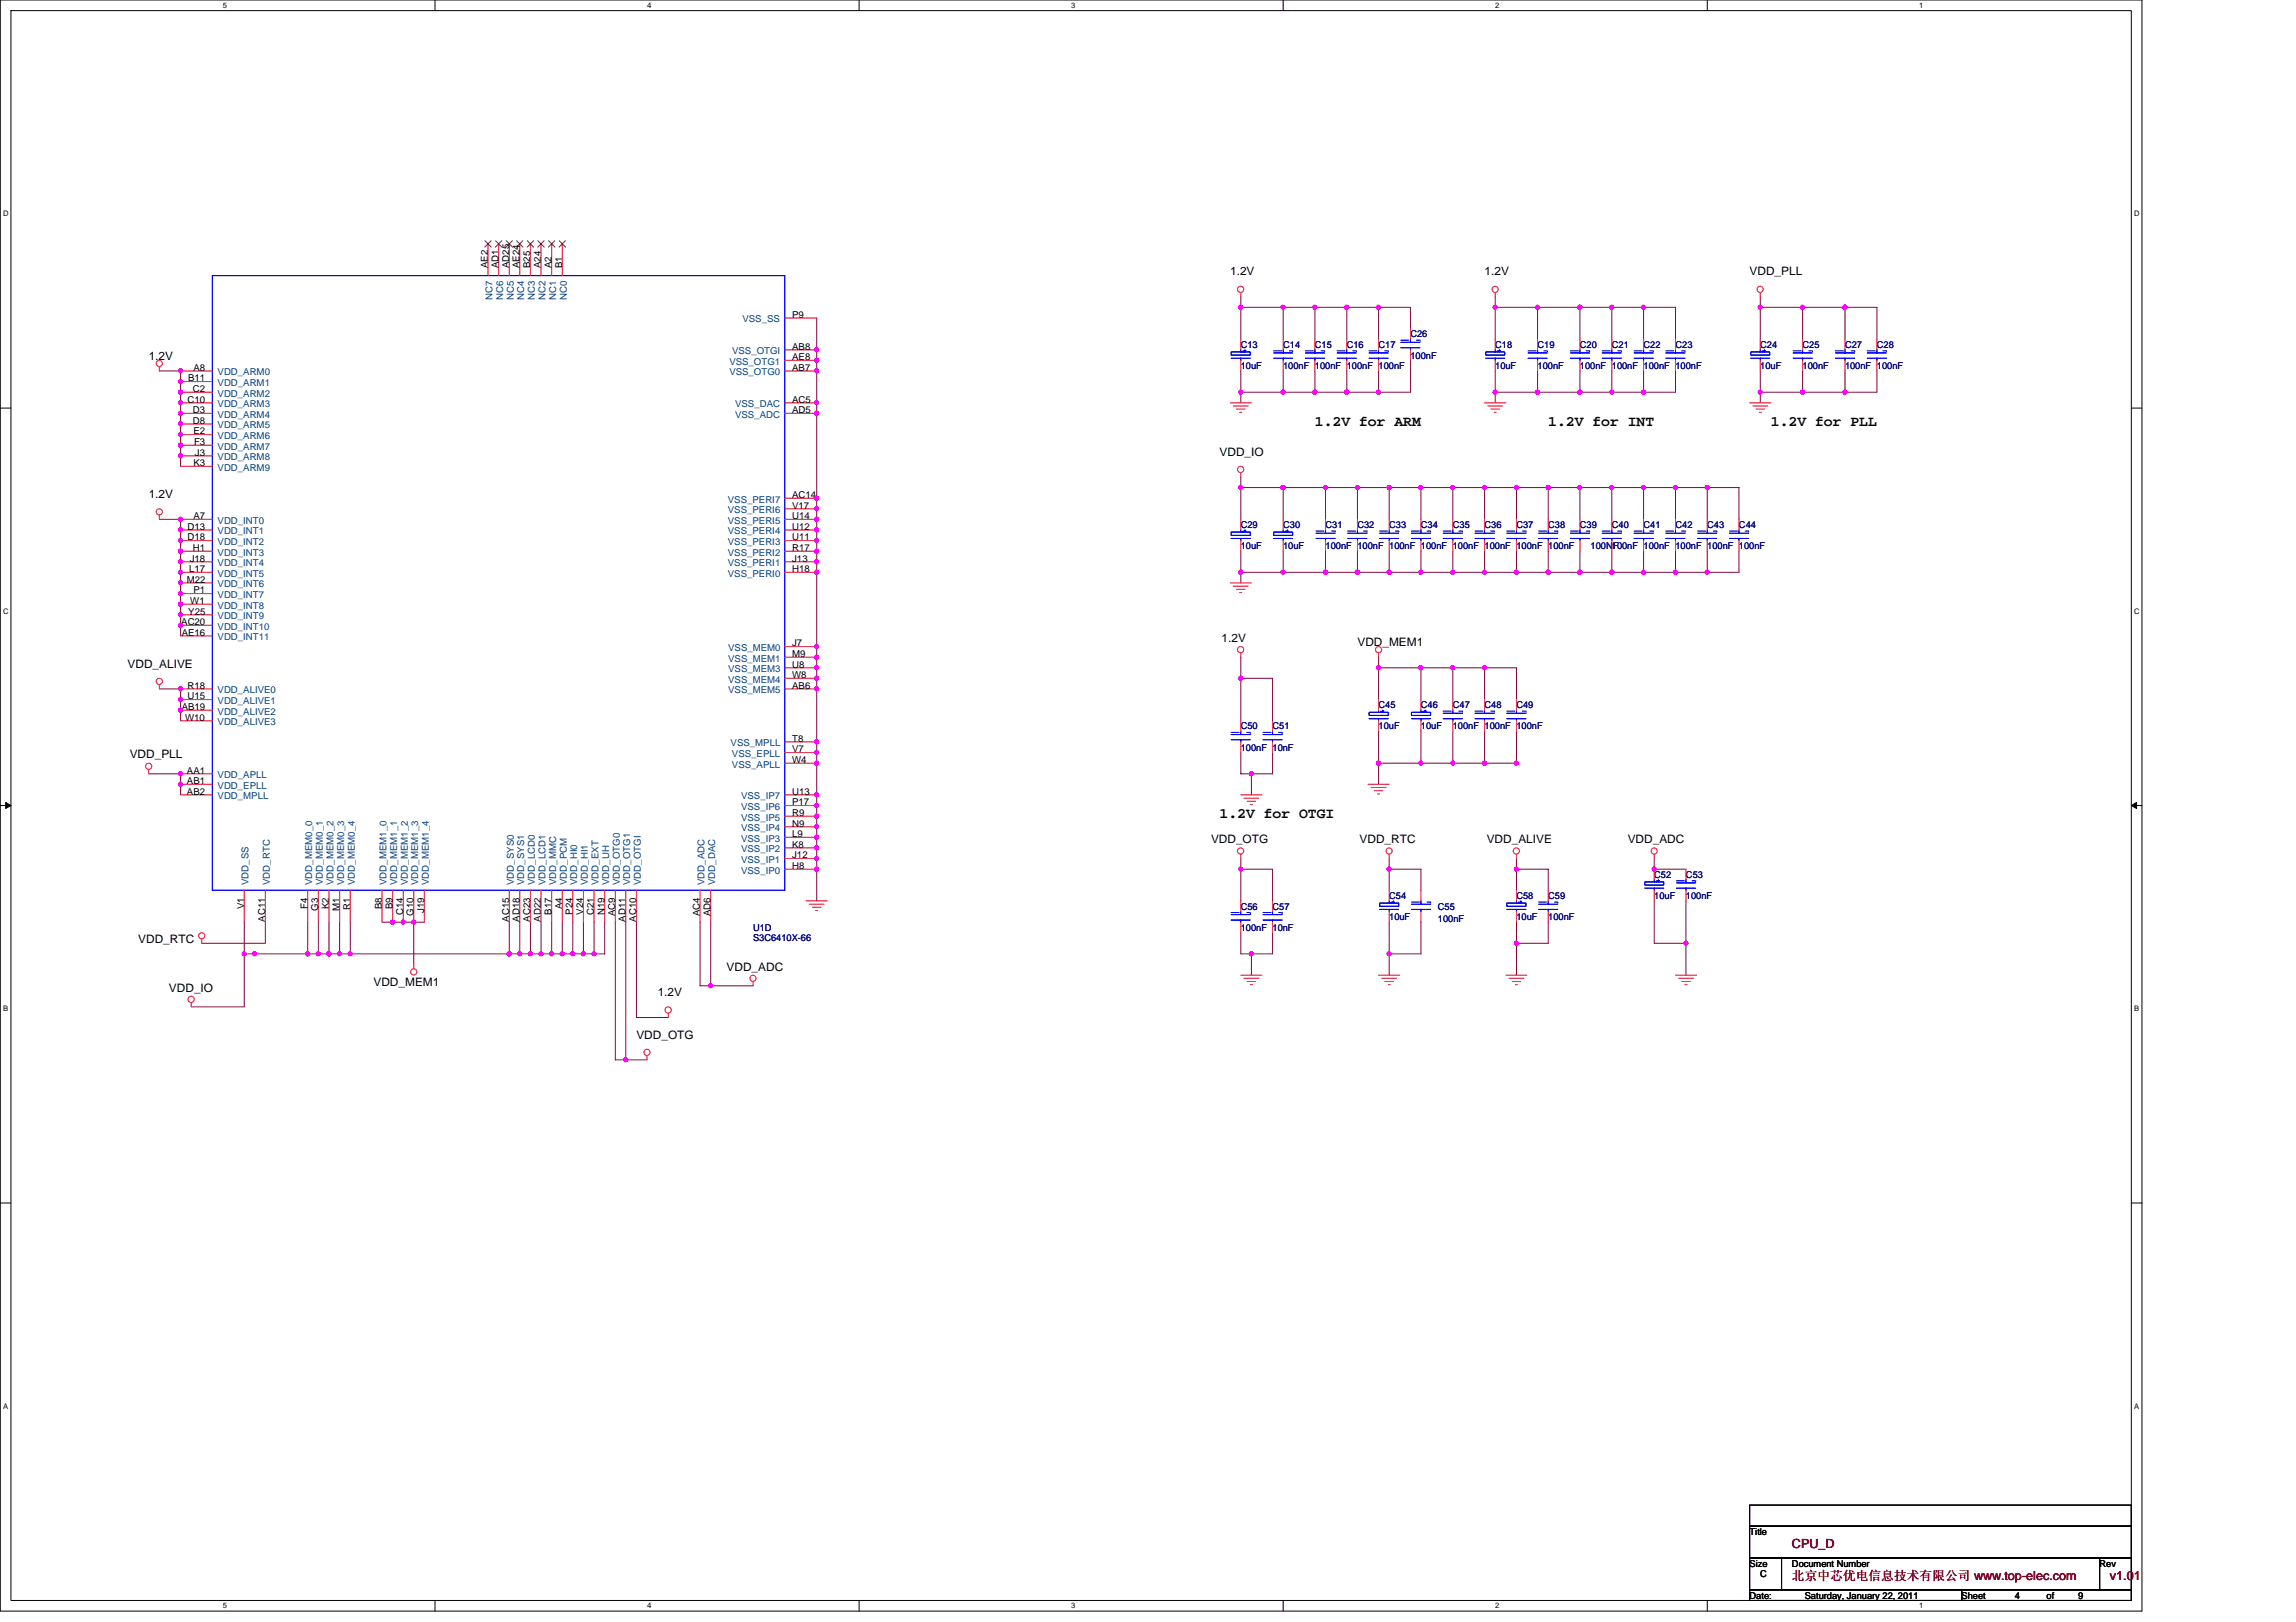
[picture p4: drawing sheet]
<svg xmlns="http://www.w3.org/2000/svg" width="297mm" height="210mm" viewBox="0 0 297 210" stroke-linecap="round" stroke-linejoin="round" font-family="sans-serif">
<defs><g id="words">
<g font-size="1.9">
<text x="170.1" y="55.1">1.2V for ARM</text>
<text x="200.3" y="55.1">1.2V for INT</text>
<text x="229.1" y="55.1">1.2V for PLL</text>
<text x="157.8" y="105.9">1.2V for OTGI</text>
</g>
<g font-size="1.6" fill="#800000">
<text x="231.8" y="200.4">CPU_D</text>
<text x="231.8" y="204.5">北京中芯优电信息技术有限公司 www.top-elec.com</text>
<text x="273" y="204.5">v1.01</text>
</g>
<g font-size="1.5">
<text x="159.1" y="35.6">1.2V</text>
<text x="192.1" y="35.6">1.2V</text>
<text x="226.4" y="35.6">VDD_PLL</text>
<text x="19.2" y="46.6">1.2V</text>
<text x="157.8" y="59">VDD_IO</text>
<text x="19.2" y="64.5">1.2V</text>
<text x="158" y="83.1">1.2V</text>
<text x="175.6" y="83.7">VDD_MEM1</text>
<text x="16.5" y="86.4">VDD_ALIVE</text>
<text x="16.8" y="98.1">VDD_PLL</text>
<text x="156.7" y="109.2">VDD_OTG</text>
<text x="175.9" y="109.2">VDD_RTC</text>
<text x="192.3" y="109.2">VDD_ALIVE</text>
<text x="210.6" y="109.2">VDD_ADC</text>
<text x="17.9" y="122.1">VDD_RTC</text>
<text x="94" y="125.6">VDD_ADC</text>
<text x="21.9" y="128.4">VDD_IO</text>
<text x="48.3" y="127.6">VDD_MEM1</text>
<text x="85.1" y="128.9">1.2V</text>
<text x="82.3" y="134.4">VDD_OTG</text>
</g>
<g font-size="1.2">
<text x="63.1" y="34.7" transform="rotate(-90 63.1 34.7)">AE2</text>
<text x="64.5" y="34.7" transform="rotate(-90 64.5 34.7)">AD1</text>
<text x="65.9" y="34.7" transform="rotate(-90 65.9 34.7)">AD25</text>
<text x="67.2" y="34.7" transform="rotate(-90 67.2 34.7)">AE24</text>
<text x="68.6" y="34.7" transform="rotate(-90 68.6 34.7)">B25</text>
<text x="70" y="34.7" transform="rotate(-90 70 34.7)">A24</text>
<text x="71.3" y="34.7" transform="rotate(-90 71.3 34.7)">A2</text>
<text x="72.7" y="34.7" transform="rotate(-90 72.7 34.7)">B1</text>
<text x="102.5" y="41.1">P9</text>
<text x="25" y="48">A8</text>
<text x="102.5" y="48">AB7</text>
<text x="102.5" y="46.6">AE8</text>
<text x="102.5" y="45.3">AB8</text>
<text x="24.3" y="52.1">C10</text>
<text x="24.3" y="49.4">B11</text>
<text x="25" y="50.7">C2</text>
<text x="25" y="53.5">D3</text>
<text x="102.5" y="53.5">AD5</text>
<text x="102.5" y="52.1">AC5</text>
<text x="25" y="54.8">D8</text>
<text x="25" y="56.2">E2</text>
<text x="25.1" y="57.6">F3</text>
<text x="25.2" y="59">J3</text>
<text x="25" y="60.3">K3</text>
<text x="102.5" y="64.5">AC14</text>
<text x="102.5" y="65.8">V17</text>
<text x="24.3" y="68.6">D13</text>
<text x="24.3" y="69.9">D18</text>
<text x="25" y="71.3">H1</text>
<text x="25" y="67.2">A7</text>
<text x="102.5" y="67.2">U14</text>
<text x="102.5" y="68.6">U12</text>
<text x="102.5" y="69.9">U11</text>
<text x="102.5" y="71.3">R17</text>
<text x="24.2" y="75.4">M22</text>
<text x="24.5" y="74">L17</text>
<text x="24.5" y="72.7">J18</text>
<text x="25" y="76.8">P1</text>
<text x="102.5" y="72.7">J13</text>
<text x="102.5" y="74">H18</text>
<text x="23.4" y="80.9">AC20</text>
<text x="23.5" y="82.3">AE16</text>
<text x="24.4" y="79.5">Y25</text>
<text x="24.6" y="78.2">W1</text>
<text x="102.5" y="83.7">J7</text>
<text x="24.3" y="89.1">R18</text>
<text x="102.5" y="89.1">AB6</text>
<text x="102.5" y="87.8">W8</text>
<text x="102.5" y="86.4">U8</text>
<text x="102.5" y="85">M9</text>
<text x="23.5" y="91.9">AB19</text>
<text x="23.9" y="93.3">W10</text>
<text x="24.3" y="90.5">U15</text>
<text x="102.5" y="96">T8</text>
<text x="24.2" y="100.1">AA1</text>
<text x="24.2" y="101.5">AB1</text>
<text x="102.5" y="97.4">V7</text>
<text x="102.5" y="98.7">W4</text>
<text x="24.2" y="102.8">AB2</text>
<text x="102.5" y="102.8">U13</text>
<text x="102.5" y="104.2">P17</text>
<text x="102.5" y="105.6">R9</text>
<text x="102.5" y="107">N9</text>
<text x="102.5" y="108.3">L9</text>
<text x="102.5" y="109.7">K8</text>
<text x="102.5" y="111.1">J12</text>
<text x="102.5" y="112.5">H8</text>
<text x="31.6" y="117.7" transform="rotate(-90 31.6 117.7)">V1</text>
<text x="34.3" y="119.3" transform="rotate(-90 34.3 119.3)">AC11</text>
<text x="39.8" y="117.6" transform="rotate(-90 39.8 117.6)">F4</text>
<text x="41.2" y="117.8" transform="rotate(-90 41.2 117.8)">G3</text>
<text x="42.5" y="117.7" transform="rotate(-90 42.5 117.7)">K2</text>
<text x="43.9" y="117.9" transform="rotate(-90 43.9 117.9)">M1</text>
<text x="45.3" y="117.8" transform="rotate(-90 45.3 117.8)">R1</text>
<text x="49.4" y="117.7" transform="rotate(-90 49.4 117.7)">B8</text>
<text x="50.8" y="117.7" transform="rotate(-90 50.8 117.7)">B9</text>
<text x="52.2" y="118.5" transform="rotate(-90 52.2 118.5)">C14</text>
<text x="53.5" y="118.5" transform="rotate(-90 53.5 118.5)">G10</text>
<text x="54.9" y="118.2" transform="rotate(-90 54.9 118.2)">J19</text>
<text x="65.9" y="119.3" transform="rotate(-90 65.9 119.3)">AC15</text>
<text x="67.2" y="119.3" transform="rotate(-90 67.2 119.3)">AD18</text>
<text x="68.6" y="119.3" transform="rotate(-90 68.6 119.3)">AC23</text>
<text x="70" y="119.3" transform="rotate(-90 70 119.3)">AD22</text>
<text x="71.3" y="118.4" transform="rotate(-90 71.3 118.4)">B17</text>
<text x="72.7" y="117.7" transform="rotate(-90 72.7 117.7)">A4</text>
<text x="74.1" y="118.4" transform="rotate(-90 74.1 118.4)">P24</text>
<text x="75.5" y="118.4" transform="rotate(-90 75.5 118.4)">V24</text>
<text x="76.8" y="118.5" transform="rotate(-90 76.8 118.5)">C21</text>
<text x="78.2" y="118.5" transform="rotate(-90 78.2 118.5)">N19</text>
<text x="79.6" y="118.6" transform="rotate(-90 79.6 118.6)">AC9</text>
<text x="80.9" y="119.3" transform="rotate(-90 80.9 119.3)">AD11</text>
<text x="82.3" y="119.3" transform="rotate(-90 82.3 119.3)">AC10</text>
<text x="90.5" y="118.6" transform="rotate(-90 90.5 118.6)">AC4</text>
<text x="91.9" y="118.6" transform="rotate(-90 91.9 118.6)">AD6</text>
<text x="226.4" y="198.6">Title</text>
<text x="226.4" y="202.8">Size</text>
<text x="231.8" y="202.8">Document Number</text>
<text x="271.6" y="202.8">Rev</text>
<text x="226.4" y="206.9">Date:</text>
<text x="227.7" y="204.1">C</text>
<text x="233.5" y="206.9">Saturday, January 22, 2011</text>
<text x="253.8" y="206.9">Sheet</text>
<text x="260.6" y="206.9">4</text>
<text x="264.8" y="206.9">of</text>
<text x="268.9" y="206.9">9</text>
</g>
<g font-size="1.2" fill="#004080">
<text x="63.7" y="38.9" transform="rotate(-90 63.7 38.9)">NC7</text>
<text x="65.1" y="38.9" transform="rotate(-90 65.1 38.9)">NC6</text>
<text x="66.5" y="38.9" transform="rotate(-90 66.5 38.9)">NC5</text>
<text x="67.8" y="38.9" transform="rotate(-90 67.8 38.9)">NC4</text>
<text x="69.2" y="38.9" transform="rotate(-90 69.2 38.9)">NC3</text>
<text x="70.6" y="38.9" transform="rotate(-90 70.6 38.9)">NC2</text>
<text x="71.9" y="38.9" transform="rotate(-90 71.9 38.9)">NC1</text>
<text x="73.3" y="38.9" transform="rotate(-90 73.3 38.9)">NC0</text>
<text x="96.1" y="41.7">VSS_SS</text>
<text x="94.4" y="47.2">VSS_OTG1</text>
<text x="94.7" y="45.8">VSS_OTGI</text>
<text x="28.1" y="48.6">VDD_ARM0</text>
<text x="28.1" y="50">VDD_ARM1</text>
<text x="28.1" y="51.3">VDD_ARM2</text>
<text x="28.1" y="52.7">VDD_ARM3</text>
<text x="94.4" y="48.6">VSS_OTG0</text>
<text x="95.1" y="52.7">VSS_DAC</text>
<text x="28.1" y="54.1">VDD_ARM4</text>
<text x="28.1" y="55.4">VDD_ARM5</text>
<text x="28.1" y="56.8">VDD_ARM6</text>
<text x="28.1" y="58.2">VDD_ARM7</text>
<text x="28.1" y="59.6">VDD_ARM8</text>
<text x="95.1" y="54.1">VSS_ADC</text>
<text x="28.1" y="60.9">VDD_ARM9</text>
<text x="94.2" y="65">VSS_PERI7</text>
<text x="28.1" y="67.8">VDD_INT0</text>
<text x="28.1" y="69.2">VDD_INT1</text>
<text x="28.1" y="70.5">VDD_INT2</text>
<text x="28.1" y="71.9">VDD_INT3</text>
<text x="94.2" y="66.4">VSS_PERI6</text>
<text x="94.2" y="67.8">VSS_PERI5</text>
<text x="94.2" y="69.2">VSS_PERI4</text>
<text x="94.2" y="70.5">VSS_PERI3</text>
<text x="94.2" y="71.9">VSS_PERI2</text>
<text x="28.1" y="73.3">VDD_INT4</text>
<text x="28.1" y="74.6">VDD_INT5</text>
<text x="28.1" y="76">VDD_INT6</text>
<text x="28.1" y="77.4">VDD_INT7</text>
<text x="94.2" y="73.3">VSS_PERI1</text>
<text x="94.2" y="74.6">VSS_PERI0</text>
<text x="28.1" y="78.8">VDD_INT8</text>
<text x="28.1" y="80.1">VDD_INT9</text>
<text x="28.1" y="81.5">VDD_INT10</text>
<text x="28.1" y="82.9">VDD_INT11</text>
<text x="28.1" y="89.7">VDD_ALIVE0</text>
<text x="94.2" y="89.7">VSS_MEM5</text>
<text x="94.2" y="88.3">VSS_MEM4</text>
<text x="94.2" y="87">VSS_MEM3</text>
<text x="94.2" y="85.6">VSS_MEM1</text>
<text x="94.2" y="84.2">VSS_MEM0</text>
<text x="28.1" y="91.1">VDD_ALIVE1</text>
<text x="28.1" y="92.5">VDD_ALIVE2</text>
<text x="28.1" y="93.9">VDD_ALIVE3</text>
<text x="28.1" y="100.7">VDD_APLL</text>
<text x="94.5" y="96.6">VSS_MPLL</text>
<text x="94.7" y="98">VSS_EPLL</text>
<text x="94.7" y="99.3">VSS_APLL</text>
<text x="28.1" y="102.1">VDD_EPLL</text>
<text x="28.1" y="103.4">VDD_MPLL</text>
<text x="95.9" y="103.4">VSS_IP7</text>
<text x="95.9" y="104.8">VSS_IP6</text>
<text x="95.9" y="106.2">VSS_IP5</text>
<text x="95.9" y="107.6">VSS_IP4</text>
<text x="95.9" y="108.9">VSS_IP3</text>
<text x="95.9" y="110.3">VSS_IP2</text>
<text x="95.9" y="111.7">VSS_IP1</text>
<text x="95.9" y="113.1">VSS_IP0</text>
<text x="32.2" y="114.5" transform="rotate(-90 32.2 114.5)">VDD_SS</text>
<text x="34.9" y="114.5" transform="rotate(-90 34.9 114.5)">VDD_RTC</text>
<text x="40.4" y="114.5" transform="rotate(-90 40.4 114.5)">VDD_MEM0_0</text>
<text x="41.8" y="114.5" transform="rotate(-90 41.8 114.5)">VDD_MEM0_1</text>
<text x="43.1" y="114.5" transform="rotate(-90 43.1 114.5)">VDD_MEM0_2</text>
<text x="44.5" y="114.5" transform="rotate(-90 44.5 114.5)">VDD_MEM0_3</text>
<text x="45.9" y="114.5" transform="rotate(-90 45.9 114.5)">VDD_MEM0_4</text>
<text x="50" y="114.5" transform="rotate(-90 50 114.5)">VDD_MEM1_0</text>
<text x="51.4" y="114.5" transform="rotate(-90 51.4 114.5)">VDD_MEM1_1</text>
<text x="52.7" y="114.5" transform="rotate(-90 52.7 114.5)">VDD_MEM1_2</text>
<text x="54.1" y="114.5" transform="rotate(-90 54.1 114.5)">VDD_MEM1_3</text>
<text x="55.5" y="114.5" transform="rotate(-90 55.5 114.5)">VDD_MEM1_4</text>
<text x="66.5" y="114.5" transform="rotate(-90 66.5 114.5)">VDD_SYS0</text>
<text x="67.8" y="114.5" transform="rotate(-90 67.8 114.5)">VDD_SYS1</text>
<text x="69.2" y="114.5" transform="rotate(-90 69.2 114.5)">VDD_LCD0</text>
<text x="70.6" y="114.5" transform="rotate(-90 70.6 114.5)">VDD_LCD1</text>
<text x="71.9" y="114.5" transform="rotate(-90 71.9 114.5)">VDD_MMC</text>
<text x="73.3" y="114.5" transform="rotate(-90 73.3 114.5)">VDD_PCM</text>
<text x="74.7" y="114.5" transform="rotate(-90 74.7 114.5)">VDD_HI0</text>
<text x="76" y="114.5" transform="rotate(-90 76 114.5)">VDD_HI1</text>
<text x="77.4" y="114.5" transform="rotate(-90 77.4 114.5)">VDD_EXT</text>
<text x="78.8" y="114.5" transform="rotate(-90 78.8 114.5)">VDD_UH</text>
<text x="80.2" y="114.5" transform="rotate(-90 80.2 114.5)">VDD_OTG0</text>
<text x="81.5" y="114.5" transform="rotate(-90 81.5 114.5)">VDD_OTG1</text>
<text x="82.9" y="114.5" transform="rotate(-90 82.9 114.5)">VDD_OTGI</text>
<text x="91.1" y="114.5" transform="rotate(-90 91.1 114.5)">VDD_ADC</text>
<text x="92.5" y="114.5" transform="rotate(-90 92.5 114.5)">VDD_DAC</text>
</g>
<g font-size="1.2" fill="#000080">
<text x="160.5" y="45">C13</text>
<text x="160.5" y="47.8">10uF</text>
<text x="166" y="45">C14</text>
<text x="166" y="47.8">100nF 100nF 100nF 100nF</text>
<text x="170.1" y="45">C15</text>
<text x="174.2" y="45">C16</text>
<text x="178.3" y="45">C17</text>
<text x="182.5" y="43.6">C26</text>
<text x="182.5" y="46.4">100nF</text>
<text x="193.4" y="45">C18</text>
<text x="193.4" y="47.8">10uF</text>
<text x="198.9" y="45">C19</text>
<text x="198.9" y="47.8">100nF</text>
<text x="204.4" y="45">C20</text>
<text x="204.4" y="47.8">100nF 100nF 100nF 100nF</text>
<text x="208.5" y="45">C21</text>
<text x="212.6" y="45">C22</text>
<text x="216.8" y="45">C23</text>
<text x="227.7" y="45">C24</text>
<text x="227.7" y="47.8">10uF</text>
<text x="233.2" y="45">C25</text>
<text x="233.2" y="47.8">100nF</text>
<text x="238.7" y="45">C27</text>
<text x="238.7" y="47.8">100nF 100nF</text>
<text x="242.8" y="45">C28</text>
<text x="160.5" y="68.3">C29</text>
<text x="160.5" y="71.1">10uF</text>
<text x="166" y="68.3">C30</text>
<text x="166" y="71.1">10uF</text>
<text x="171.5" y="68.3">C31</text>
<text x="171.5" y="71.1">100nF 100nF 100nF 100nF 100nF 100nF 100nF 100nF</text>
<text x="175.6" y="68.3">C32</text>
<text x="179.7" y="68.3">C33</text>
<text x="183.8" y="68.3">C34</text>
<text x="188" y="68.3">C35</text>
<text x="192.1" y="68.3">C36</text>
<text x="196.2" y="68.3">C37</text>
<text x="200.3" y="68.3">C38</text>
<text x="204.4" y="68.3">C39</text>
<text x="205.8" y="71.1">100NF</text>
<text x="208.5" y="68.3">C40</text>
<text x="208.5" y="71.1">100nF 100nF 100nF 100nF 100nF</text>
<text x="212.6" y="68.3">C41</text>
<text x="216.8" y="68.3">C42</text>
<text x="220.9" y="68.3">C43</text>
<text x="225" y="68.3">C44</text>
<text x="160.5" y="94.4">C50</text>
<text x="164.6" y="94.4">C51</text>
<text x="178.3" y="91.7">C45</text>
<text x="178.3" y="94.4">10uF</text>
<text x="183.8" y="91.7">C46</text>
<text x="183.8" y="94.4">10uF</text>
<text x="188" y="91.7">C47</text>
<text x="188" y="94.4">100nF 100nF 100nF</text>
<text x="192.1" y="91.7">C48</text>
<text x="196.2" y="91.7">C49</text>
<text x="160.5" y="97.1">100nF 10nF</text>
<text x="214" y="113.6">C52</text>
<text x="218.1" y="113.6">C53</text>
<text x="160.5" y="117.7">C56</text>
<text x="164.6" y="117.7">C57</text>
<text x="179.7" y="116.3">C54</text>
<text x="179.7" y="119.1">10uF</text>
<text x="186" y="117.7">C55</text>
<text x="186" y="119.4">100nF</text>
<text x="196.2" y="116.3">C58</text>
<text x="196.2" y="119.1">10uF</text>
<text x="200.3" y="116.3">C59</text>
<text x="200.3" y="119.1">100nF</text>
<text x="214" y="116.3">10uF</text>
<text x="218.1" y="116.3">100nF</text>
<text x="97.4" y="120.5">U1D</text>
<text x="97.4" y="121.8">S3C6410X-66</text>
<text x="160.5" y="120.5">100nF 10nF</text>
</g>
<g font-size="1">
<text x="28.8" y="1">5</text>
<text x="83.7" y="1">4</text>
<text x="138.6" y="1">3</text>
<text x="193.4" y="1">2</text>
<text x="248.3" y="1">1</text>
<text x=".4" y="28">D</text>
<text x="276.1" y="28">D</text>
<text x=".4" y="79.4">C</text>
<text x="276.1" y="79.4">C</text>
<text x=".4" y="130.9">B</text>
<text x="276.1" y="130.9">B</text>
<text x=".4" y="182.3">A</text>
<text x="276.1" y="182.3">A</text>
<text x="28.8" y="208.2">5</text>
<text x="83.7" y="208.2">4</text>
<text x="138.6" y="208.2">3</text>
<text x="193.4" y="208.2">2</text>
<text x="248.3" y="208.2">1</text>
</g>
</g></defs>
<path d="M0 0h277.1v208.5h-277.1zM1.4 1.4h274.3v205.7h-274.3z" fill="none" stroke="#000" stroke-width=".13"/>
<g fill="#fff">
<path d="M28.8 .1h.6v1.1h-.6z"/>
<path d="M28.8 207.3h.6v1.1h-.6z"/>
</g>
<path d="M56.3 0v1.4M56.3 207.1v1.4" fill="none" stroke="#000" stroke-width=".13"/>
<g fill="#fff">
<path d="M83.7 .1h.6v1.1h-.6z"/>
<path d="M83.7 207.3h.6v1.1h-.6z"/>
</g>
<path d="M111.1 0v1.4M111.1 207.1v1.4" fill="none" stroke="#000" stroke-width=".13"/>
<g fill="#fff">
<path d="M138.6 .1h.5v1.1h-.5z"/>
<path d="M138.6 207.3h.5v1.1h-.5z"/>
</g>
<path d="M166 0v1.4M166 207.1v1.4" fill="none" stroke="#000" stroke-width=".13"/>
<g fill="#fff">
<path d="M193.4 .1h.6v1.1h-.6z"/>
<path d="M193.4 207.3h.6v1.1h-.6z"/>
</g>
<path d="M220.9 0v1.4M220.9 207.1v1.4" fill="none" stroke="#000" stroke-width=".13"/>
<g fill="#fff">
<path d="M248.3 .1h.6v1.1h-.6z"/>
<path d="M248.3 207.3h.6v1.1h-.6z"/>
<path d="M.4 27.1h.7v1.1h-.7z"/>
<path d="M276.1 27.1h.7v1.1h-.7z"/>
<path d="M.4 78.5h.7v1.1h-.7z"/>
<path d="M276.1 78.5h.7v1.1h-.7z"/>
</g>
<path d="M0 52.8h1.4M275.7 52.8h1.4" fill="none" stroke="#000" stroke-width=".13"/>
<g fill="#fff">
<path d="M.4 130h.7v1.1h-.7z"/>
<path d="M276.1 130h.7v1.1h-.7z"/>
</g>
<path d="M0 104.2h1.4M275.7 104.2h1.4" fill="none" stroke="#000" stroke-width=".13"/>
<path d="M.7 103.8l.7 .4-.7 .4zM275.7 104.2l.7-.4v.8z" fill="#000" stroke="#000" stroke-width=".13"/>
<g fill="#fff">
<path d="M.4 181.4h.7v1.1h-.7z"/>
<path d="M276.1 181.4h.7v1.1h-.7z"/>
</g>
<path d="M0 155.7h1.4M275.7 155.7h1.4M226.4 194.8h49.3v2.7h-49.3zM226.4 197.5h49.3v4.1h-49.3zM226.4 201.6h4.1v4.1h-4.1zM226.4 205.7h27.4v1.4h-27.4zM230.5 201.6h41.1v4.1h-41.1zM253.8 205.7h21.9v1.4h-21.9zM271.6 201.6h4.1v4.1h-4.1z" fill="none" stroke="#000" stroke-width=".13"/>
<g fill="none" stroke="#800040" stroke-width=".13">
<path d="M160.5 38.4v5.5M160.5 39.8h22v2.7M166 39.8v4.1M170.1 39.8v4.1M174.2 39.8v4.1M178.3 39.8v4.1M193.4 39.8h23.4v4.1M193.4 38.4v5.5M198.9 39.8v4.1M204.4 39.8v4.1M208.5 39.8v4.1M212.6 39.8v4.1"/>
<path d="M227.7 39.8h15.1v4.1M227.7 38.4v5.5M233.2 39.8v4.1M238.7 39.8v4.1M20.6 48h2.8v12.3M105.7 41.1v75.5M160.5 48v4.1M166 48v2.8M170.1 48v2.8M174.2 48v2.8M178.3 48v2.8M182.5 46.6v4.2h-22"/>
<path d="M193.4 48v4.1M198.9 48v2.8M204.4 48v2.8M208.5 48v2.8M212.6 48v2.8M216.8 48v2.8h-23.4M227.7 48v4.1M233.2 48v2.8M238.7 48v2.8M242.8 48v2.8h-15.1M20.6 67.2h2.8v15.1M160.5 61.7v5.5"/>
<path d="M160.5 71.3v4.1M160.5 63.1h64.5v4.1M166 63.1v4.1M166 71.3v2.8M171.5 63.1v4.1M171.5 71.3v2.8M175.6 63.1v4.1M175.6 71.3v2.8M179.7 63.1v4.1M179.7 71.3v2.8M183.8 63.1v4.1M183.8 71.3v2.8"/>
<path d="M188 63.1v4.1M188 71.3v2.8M192.1 63.1v4.1M192.1 71.3v2.8M196.2 63.1v4.1M196.2 71.3v2.8M200.3 63.1v4.1M200.3 71.3v2.8M204.4 63.1v4.1M204.4 71.3v2.8M208.5 63.1v4.1M208.5 71.3v2.8"/>
<path d="M212.6 63.1v4.1M212.6 71.3v2.8M216.8 63.1v4.1M216.8 71.3v2.8M220.9 63.1v4.1M220.9 71.3v2.8M225 71.3v2.8h-64.5M20.6 89.2h2.8v4.1M160.5 85v8.3M160.5 97.4v2.7h4.1v-2.7M160.5 87.8h4.1v5.5M178.3 85v5.5"/>
<path d="M178.3 94.6v6.9M178.3 86.4h9.7M183.8 86.4v4.1M183.8 94.6v4.2M188 86.4h4.1v4.1M188 86.4v4.1M188 94.6v4.2M192.1 86.4h4.1v4.1M192.1 94.6v4.2M196.2 94.6v4.2h-17.9M19.2 100.1h4.2v2.8M31.6 119.3v11h-6.9"/>
<path d="M34.3 119.3v2.8h-8.2M39.8 119.3v4.1M41.2 119.3v4.1M42.6 119.3v4.1M43.9 119.3v4.1M45.3 119.3v4.1M49.4 119.3h5.5M53.5 119.3v5.5M65.9 119.3v4.1M67.2 119.3v4.1M68.6 119.3v4.1M70 119.3v4.1"/>
<path d="M71.4 119.3v4.1M72.7 119.3v4.1M74.1 119.3v4.1M75.5 119.3v4.1M76.9 119.3v4.1M78.2 119.3v4.1h-46.6M79.6 119.3v17.9h4.1M81 119.3v17.9M82.3 119.3v12.4h4.2M90.6 119.3v8.3h6.8M91.9 119.3v8.3M160.5 111.1v5.5"/>
<path d="M160.5 112.5h4.1v4.1M161.9 100.1v2.8M179.7 111.1v4.1M179.7 119.3v6.9M179.7 112.5h4.1v2.7M183.8 119.3v4.1h-4.1M196.2 111.1v4.1M196.2 119.3v6.9M196.2 112.5h4.1v2.7M200.3 119.3v2.8h-4.1M214 116.6v5.5h4.1v4.1M214 111.1v1.4h4.1"/>
<path d="M218.1 116.6v5.5M160.5 120.7v2.7h4.1v-2.7M161.9 123.4v2.8"/>
</g>
<g fill="#f0f" stroke="#f0f" stroke-width=".13">
<circle cx="179.7" cy="112.5" r=".27"/>
<circle cx="160.5" cy="112.5" r=".27"/>
<circle cx="105.6" cy="72.7" r=".27"/>
<circle cx="105.6" cy="102.9" r=".27"/>
<circle cx="105.6" cy="69.9" r=".27"/>
<circle cx="105.6" cy="87.8" r=".27"/>
<circle cx="105.6" cy="109.7" r=".27"/>
<circle cx="105.6" cy="67.2" r=".27"/>
<circle cx="70" cy="123.4" r=".27"/>
<circle cx="193.4" cy="50.7" r=".27"/>
<circle cx="80.9" cy="137.1" r=".27"/>
<circle cx="23.4" cy="76.8" r=".27"/>
<circle cx="23.4" cy="80.9" r=".27"/>
<circle cx="23.4" cy="74" r=".27"/>
<circle cx="91.9" cy="127.6" r=".27"/>
<circle cx="76.8" cy="123.4" r=".27"/>
<circle cx="68.6" cy="123.4" r=".27"/>
<circle cx="200.3" cy="63.1" r=".27"/>
<circle cx="208.5" cy="74" r=".27"/>
<circle cx="204.4" cy="74" r=".27"/>
<circle cx="216.8" cy="63.1" r=".27"/>
<circle cx="220.9" cy="63.1" r=".27"/>
<circle cx="212.6" cy="74" r=".27"/>
<circle cx="204.4" cy="63.1" r=".27"/>
<circle cx="220.9" cy="74" r=".27"/>
<circle cx="200.3" cy="74" r=".27"/>
<circle cx="216.8" cy="74" r=".27"/>
<circle cx="212.6" cy="63.1" r=".27"/>
<circle cx="208.5" cy="63.1" r=".27"/>
<circle cx="192" cy="74" r=".27"/>
<circle cx="67.2" cy="123.4" r=".27"/>
<circle cx="74.1" cy="123.4" r=".27"/>
<circle cx="218.1" cy="122.1" r=".27"/>
<circle cx="212.6" cy="50.7" r=".27"/>
<circle cx="193.4" cy="39.8" r=".27"/>
<circle cx="196.2" cy="112.5" r=".27"/>
<circle cx="160.5" cy="39.8" r=".27"/>
<circle cx="160.5" cy="87.8" r=".27"/>
<circle cx="72.7" cy="123.4" r=".27"/>
<circle cx="208.5" cy="39.8" r=".27"/>
<circle cx="166" cy="39.8" r=".27"/>
<circle cx="183.8" cy="86.4" r=".27"/>
<circle cx="179.7" cy="123.4" r=".27"/>
<circle cx="204.4" cy="39.8" r=".27"/>
<circle cx="174.2" cy="50.7" r=".27"/>
<circle cx="170.1" cy="50.7" r=".27"/>
<circle cx="198.9" cy="39.8" r=".27"/>
<circle cx="204.4" cy="50.7" r=".27"/>
<circle cx="196.2" cy="122.1" r=".27"/>
<circle cx="170.1" cy="39.8" r=".27"/>
<circle cx="178.3" cy="50.7" r=".27"/>
<circle cx="192" cy="86.4" r=".27"/>
<circle cx="187.9" cy="86.4" r=".27"/>
<circle cx="42.5" cy="123.4" r=".27"/>
<circle cx="41.2" cy="123.4" r=".27"/>
<circle cx="212.6" cy="39.8" r=".27"/>
<circle cx="166" cy="50.7" r=".27"/>
<circle cx="160.5" cy="50.7" r=".27"/>
<circle cx="161.9" cy="100.1" r=".27"/>
<circle cx="196.2" cy="98.8" r=".27"/>
<circle cx="192" cy="98.8" r=".27"/>
<circle cx="183.8" cy="98.8" r=".27"/>
<circle cx="178.3" cy="98.8" r=".27"/>
<circle cx="208.5" cy="50.7" r=".27"/>
<circle cx="161.9" cy="123.4" r=".27"/>
<circle cx="198.9" cy="50.7" r=".27"/>
<circle cx="178.3" cy="39.8" r=".27"/>
<circle cx="174.2" cy="39.8" r=".27"/>
<circle cx="71.4" cy="123.4" r=".27"/>
<circle cx="178.3" cy="86.4" r=".27"/>
<circle cx="23.4" cy="59" r=".27"/>
<circle cx="23.4" cy="57.6" r=".27"/>
<circle cx="65.9" cy="123.4" r=".27"/>
<circle cx="43.9" cy="123.4" r=".27"/>
<circle cx="23.4" cy="67.2" r=".27"/>
<circle cx="166" cy="63.1" r=".27"/>
<circle cx="160.5" cy="63.1" r=".27"/>
<circle cx="171.5" cy="63.1" r=".27"/>
<circle cx="187.9" cy="63.1" r=".27"/>
<circle cx="179.7" cy="74" r=".27"/>
<circle cx="175.6" cy="74" r=".27"/>
<circle cx="196.2" cy="63.1" r=".27"/>
<circle cx="175.6" cy="63.1" r=".27"/>
<circle cx="183.8" cy="74" r=".27"/>
<circle cx="192" cy="63.1" r=".27"/>
<circle cx="171.5" cy="74" r=".27"/>
<circle cx="166" cy="74" r=".27"/>
<circle cx="160.5" cy="74" r=".27"/>
<circle cx="196.2" cy="74" r=".27"/>
<circle cx="183.8" cy="63.1" r=".27"/>
<circle cx="179.7" cy="63.1" r=".27"/>
<circle cx="187.9" cy="74" r=".27"/>
<circle cx="214" cy="112.5" r=".27"/>
<circle cx="187.9" cy="98.8" r=".27"/>
<circle cx="227.7" cy="50.7" r=".27"/>
<circle cx="227.7" cy="39.8" r=".27"/>
<circle cx="238.7" cy="39.8" r=".27"/>
<circle cx="238.7" cy="50.7" r=".27"/>
<circle cx="233.2" cy="39.8" r=".27"/>
<circle cx="233.2" cy="50.7" r=".27"/>
<circle cx="105.6" cy="97.4" r=".27"/>
<circle cx="23.4" cy="69.9" r=".27"/>
<circle cx="105.6" cy="46.6" r=".27"/>
<circle cx="23.4" cy="101.5" r=".27"/>
<circle cx="105.6" cy="85" r=".27"/>
<circle cx="23.4" cy="91.9" r=".27"/>
<circle cx="23.4" cy="50.7" r=".27"/>
<circle cx="105.6" cy="64.5" r=".27"/>
<circle cx="23.4" cy="79.6" r=".27"/>
<circle cx="52.2" cy="119.3" r=".27"/>
<circle cx="23.4" cy="54.9" r=".27"/>
<circle cx="105.6" cy="107" r=".27"/>
<circle cx="39.8" cy="123.4" r=".27"/>
<circle cx="32.9" cy="123.4" r=".27"/>
<circle cx="75.5" cy="123.4" r=".27"/>
<circle cx="105.6" cy="104.2" r=".27"/>
<circle cx="105.6" cy="89.1" r=".27"/>
<circle cx="23.4" cy="90.5" r=".27"/>
<circle cx="105.6" cy="48" r=".27"/>
<circle cx="23.4" cy="48" r=".27"/>
<circle cx="105.6" cy="111.1" r=".27"/>
<circle cx="23.4" cy="89.1" r=".27"/>
<circle cx="105.6" cy="52.1" r=".27"/>
<circle cx="23.4" cy="52.1" r=".27"/>
<circle cx="23.4" cy="100.1" r=".27"/>
<circle cx="23.4" cy="71.3" r=".27"/>
<circle cx="105.6" cy="74" r=".27"/>
<circle cx="53.5" cy="119.3" r=".27"/>
<circle cx="105.6" cy="112.5" r=".27"/>
<circle cx="45.3" cy="123.4" r=".27"/>
<circle cx="105.6" cy="98.8" r=".27"/>
<circle cx="23.4" cy="49.4" r=".27"/>
<circle cx="105.6" cy="96" r=".27"/>
<circle cx="50.8" cy="119.3" r=".27"/>
<circle cx="105.6" cy="108.3" r=".27"/>
<circle cx="23.4" cy="75.4" r=".27"/>
<circle cx="105.6" cy="65.8" r=".27"/>
<circle cx="105.6" cy="86.4" r=".27"/>
<circle cx="105.6" cy="45.3" r=".27"/>
<circle cx="23.4" cy="56.2" r=".27"/>
<circle cx="23.4" cy="72.7" r=".27"/>
<circle cx="105.6" cy="68.6" r=".27"/>
<circle cx="105.6" cy="53.5" r=".27"/>
<circle cx="105.6" cy="105.6" r=".27"/>
<circle cx="23.4" cy="78.2" r=".27"/>
<circle cx="23.4" cy="68.6" r=".27"/>
<circle cx="23.4" cy="53.5" r=".27"/>
<circle cx="105.6" cy="71.3" r=".27"/>
<circle cx="105.6" cy="83.7" r=".27"/>
<circle cx="31.6" cy="123.4" r=".27"/>
</g>
<g fill="none" stroke="#f00" stroke-width=".13">
<path d="M63.1 31.6v4.1M64.5 31.6v4.1M65.9 31.6v4.1M67.2 31.6v4.1M68.6 31.6v4.1M70 31.6v4.1M71.4 31.6v4.1M72.7 31.6v4.1M160.5 37.9v.5M193.4 37.9v.5M227.7 37.9v.5M20.6 47.5v.5"/>
<path d="M23.4 52.1h4.1M23.4 48h4.1M23.4 49.4h4.1M23.4 50.8h4.1M23.4 53.5h4.1M23.4 54.9h4.1M23.4 56.2h4.1M23.4 57.6h4.1M23.4 59h4.1M101.5 52.1h4.2M101.5 48h4.2M101.5 53.5h4.2"/>
<path d="M101.5 46.6h4.2M101.5 45.3h4.2M101.5 41.1h4.2M159.1 52.1h2.8M159.6 52.5h1.9M160 52.9h1.1M160.4 53.4h.3M160.5 43.9v1.4M160.5 46.6v1.4M166 43.9v1.4M166 46.6v1.4M170.1 43.9v1.4"/>
<path d="M170.1 46.6v1.4M174.2 43.9v1.4M174.2 46.6v1.4M178.3 43.9v1.4M178.3 46.6v1.4M182.5 42.5v1.4M182.5 45.3v1.3M192.1 52.1h2.7M192.5 52.5h1.9M192.9 52.9h1.1M193.3 53.4h.3M193.4 43.9v1.4"/>
<path d="M193.4 46.6v1.4M198.9 43.9v1.4M198.9 46.6v1.4M204.4 43.9v1.4M204.4 46.6v1.4M208.5 43.9v1.4M208.5 46.6v1.4M212.6 43.9v1.4M212.6 46.6v1.4M216.8 43.9v1.4M216.8 46.6v1.4M226.4 52.1h2.7"/>
<path d="M226.8 52.5h1.9M227.2 52.9h1.1M227.6 53.4h.3M227.7 43.9v1.4M227.7 46.6v1.4M233.2 43.9v1.4M233.2 46.6v1.4M238.7 43.9v1.4M238.7 46.6v1.4M242.8 43.9v1.4M242.8 46.6v1.4M20.6 66.7v.5"/>
<path d="M23.4 75.4h4.1M23.4 60.3h4.1M23.4 67.2h4.1M23.4 68.6h4.1M23.4 70h4.1M23.4 71.3h4.1M23.4 72.7h4.1M23.4 74.1h4.1M23.4 76.8h4.1M23.4 78.2h4.1M23.4 79.6h4.1M101.5 67.2h4.2"/>
<path d="M101.5 68.6h4.2M101.5 70h4.2M101.5 71.3h4.2M101.5 72.7h4.2M101.5 74.1h4.2M101.5 64.5h4.2M101.5 65.8h4.2M159.1 75.4h2.8M159.6 75.9h1.9M160 76.3h1.1M160.4 76.7h.3M160.5 61.2v.5"/>
<path d="M160.5 67.2v1.4M160.5 70v1.3M166 67.2v1.4M166 70v1.3M171.5 67.2v1.4M171.5 70v1.3M175.6 67.2v1.4M175.6 70v1.3M179.7 67.2v1.4M179.7 70v1.3M183.8 67.2v1.4M183.8 70v1.3"/>
<path d="M188 67.2v1.4M188 70v1.3M192.1 67.2v1.4M192.1 70v1.3M196.2 67.2v1.4M196.2 70v1.3M200.3 67.2v1.4M200.3 70v1.3M204.4 67.2v1.4M204.4 70v1.3M208.5 67.2v1.4M208.5 70v1.3"/>
<path d="M212.6 67.2v1.4M212.6 70v1.3M216.8 67.2v1.4M216.8 70v1.3M220.9 67.2v1.4M220.9 70v1.3M225 67.2v1.4M225 70v1.3M19.2 99.6v.5M20.6 88.6v.6M23.4 80.9h4.1M23.4 89.2h4.1"/>
<path d="M23.4 90.5h4.1M23.4 91.9h4.1M23.4 82.3h4.1M23.4 93.3h4.1M101.5 89.2h4.2M101.5 87.8h4.2M101.5 86.4h4.2M101.5 85h4.2M101.5 83.7h4.2M101.5 96h4.2M101.5 97.4h4.2M101.5 98.8h4.2"/>
<path d="M160.5 84.5v.5M160.5 93.3v1.3M160.5 96v1.4M164.6 93.3v1.3M164.6 96v1.4M178.3 84.5v.5M178.3 90.5v1.4M178.3 93.3v1.3M183.8 90.5v1.4M183.8 93.3v1.3M188 90.5v1.4M188 93.3v1.3"/>
<path d="M192.1 90.5v1.4M192.1 93.3v1.3M196.2 90.5v1.4M196.2 93.3v1.3M23.4 102.9h4.1M23.4 101.5h4.1M23.4 100.1h4.1M31.6 115.2v4.1M34.3 115.2v4.1M39.8 115.2v4.1M41.2 115.2v4.1M42.6 115.2v4.1"/>
<path d="M43.9 115.2v4.1M45.3 115.2v4.1M49.4 115.2v4.1M50.8 115.2v4.1M52.2 115.2v4.1M53.5 115.2v4.1M54.9 115.2v4.1M65.9 115.2v4.1M67.2 115.2v4.1M68.6 115.2v4.1M70 115.2v4.1M71.4 115.2v4.1"/>
<path d="M72.7 115.2v4.1M74.1 115.2v4.1M75.5 115.2v4.1M76.9 115.2v4.1M78.2 115.2v4.1M79.6 115.2v4.1M81 115.2v4.1M82.3 115.2v4.1M90.6 115.2v4.1M91.9 115.2v4.1M101.5 102.9h4.2M101.5 104.2h4.2"/>
<path d="M101.5 105.6h4.2M101.5 107h4.2M101.5 108.4h4.2M101.5 109.7h4.2M101.5 111.1h4.2M101.5 112.5h4.2M104.3 116.6h2.7M104.7 117h1.9M105.1 117.4h1.1M105.5 117.8h.3M160.5 102.9h2.8M160.5 110.6v.5"/>
<path d="M160.5 116.6v1.4M160.5 119.3v1.4M160.9 103.3h2M161.4 103.7h1.1M161.8 104.1h.2M164.6 116.6v1.4M164.6 119.3v1.4M177 101.5h2.7M177.4 101.9h1.9M177.8 102.3h1.1M178.2 102.7h.3M179.7 110.6v.5"/>
<path d="M179.7 115.2v1.4M179.7 118v1.3M183.8 115.2v1.4M183.8 118v1.3M196.2 110.6v.5M196.2 115.2v1.4M196.2 118v1.3M200.3 115.2v1.4M200.3 118v1.3M214 110.6v.5M214 112.5v1.4M214 115.2v1.4"/>
<path d="M218.1 112.5v1.4M218.1 115.2v1.4M24.7 129.8v.5M26.1 121.5v.6M53.5 124.8v.6M83.7 136.6v.6M86.5 131.1v.6M97.4 127v.6M160.5 126.2h2.8M160.9 126.6h2M161.4 127h1.1M161.8 127.4h.2"/>
<path d="M178.3 126.2h2.8M178.8 126.6h1.9M179.2 127h1.1M179.6 127.4h.2M194.8 126.2h2.7M195.2 126.6h1.9M195.6 127h1.1M196 127.4h.3M216.8 126.2h2.7M217.2 126.6h1.9M217.6 127h1.1M218 127.4h.3"/>
<circle cx="160.5" cy="37.4" r=".4"/>
<circle cx="193.4" cy="37.4" r=".4"/>
<circle cx="227.7" cy="37.4" r=".4"/>
<circle cx="20.6" cy="47" r=".4"/>
<circle cx="20.6" cy="66.2" r=".4"/>
<circle cx="160.5" cy="60.7" r=".4"/>
<circle cx="19.2" cy="99.2" r=".4"/>
<circle cx="20.6" cy="88.2" r=".4"/>
<circle cx="160.5" cy="84.1" r=".4"/>
<circle cx="178.3" cy="84.1" r=".4"/>
<circle cx="160.5" cy="110.1" r=".4"/>
<circle cx="179.7" cy="110.1" r=".4"/>
<circle cx="196.2" cy="110.1" r=".4"/>
<circle cx="214" cy="110.1" r=".4"/>
<circle cx="24.7" cy="129.3" r=".4"/>
<circle cx="26.1" cy="121.1" r=".4"/>
<circle cx="53.5" cy="125.8" r=".4"/>
<circle cx="83.7" cy="136.2" r=".4"/>
<circle cx="86.4" cy="130.7" r=".4"/>
<circle cx="97.4" cy="126.6" r=".4"/>
</g>
<g fill="none" stroke="#00f" stroke-width=".13">
<path d="M27.5 35.7h74v79.5h-74zM159.3 45.6h2.5v.4h-2.5zM159.3 46.4h2.5M160.5 45.3v.3M160.5 46.4v.2M160.8 45.4h.1M160.9 45.4h.3M161.1 45.3v.3M164.8 45.7h2.4M164.8 46.4h2.4M166 45.3v.4M166 46.4v.2"/>
<path d="M168.9 45.7h2.5M168.9 46.4h2.5M170.1 45.3v.4M170.1 46.4v.2M173 45.7h2.5M173 46.4h2.5M174.2 45.3v.4M174.2 46.4v.2M177.1 45.7h2.5M177.1 46.4h2.5M178.3 45.3v.4M178.3 46.4v.2"/>
<path d="M181.2 44.3h2.5M181.2 45h2.5M182.5 43.9v.4M182.5 45v.3M192.2 45.6h2.5v.4h-2.5zM192.2 46.4h2.5M193.4 45.3v.3M193.4 46.4v.2M193.7 45.4h.1M193.8 45.4h.3M194 45.3v.3M197.7 45.7h2.5"/>
<path d="M197.7 46.4h2.5M198.9 45.3v.4M198.9 46.4v.2M203.2 45.7h2.5M203.2 46.4h2.5M204.4 45.3v.4M204.4 46.4v.2M207.3 45.7h2.5M207.3 46.4h2.5M208.5 45.3v.4M208.5 46.4v.2M211.4 45.7h2.5"/>
<path d="M211.4 46.4h2.5M212.6 45.3v.4M212.6 46.4v.2M215.5 45.7h2.5M215.5 46.4h2.5M216.8 45.3v.4M216.8 46.4v.2M226.5 45.6h2.5v.4h-2.5zM226.5 46.4h2.5M227.7 45.3v.3M227.7 46.4v.2M228 45.4h.1"/>
<path d="M228.1 45.4h.3M228.3 45.3v.3M232 45.7h2.5M232 46.4h2.5M233.2 45.3v.4M233.2 46.4v.2M237.5 45.7h2.4M237.5 46.4h2.4M238.7 45.3v.4M238.7 46.4v.2M241.6 45.7h2.4M241.6 46.4h2.4"/>
<path d="M242.8 45.3v.4M242.8 46.4v.2M159.3 68.9h2.5v.4h-2.5zM159.3 69.7h2.5M160.5 68.6v.3M160.5 69.7v.3M160.8 68.7h.1M160.9 68.7h.3M161.1 68.6v.3M164.8 68.9h2.4v.4h-2.4zM164.8 69.7h2.4M166 68.6v.3"/>
<path d="M166 69.7v.3M166.3 68.7h.1M166.4 68.7h.3M166.6 68.6v.3M170.3 69h2.4M170.3 69.7h2.4M171.5 68.6v.4M171.5 69.7v.3M174.4 69h2.4M174.4 69.7h2.4M175.6 68.6v.4M175.6 69.7v.3"/>
<path d="M178.5 69h2.5M178.5 69.7h2.5M179.7 68.6v.4M179.7 69.7v.3M182.6 69h2.5M182.6 69.7h2.5M183.8 68.6v.4M183.8 69.7v.3M186.7 69h2.5M186.7 69.7h2.5M188 68.6v.4M188 69.7v.3"/>
<path d="M190.8 69h2.5M190.8 69.7h2.5M192.1 68.6v.4M192.1 69.7v.3M194.9 69h2.5M194.9 69.7h2.5M196.2 68.6v.4M196.2 69.7v.3M199.1 69h2.4M199.1 69.7h2.4M200.3 68.6v.4M200.3 69.7v.3"/>
<path d="M203.2 69h2.5M203.2 69.7h2.5M204.4 68.6v.4M204.4 69.7v.3M207.3 69h2.5M207.3 69.7h2.5M208.5 68.6v.4M208.5 69.7v.3M211.4 69h2.5M211.4 69.7h2.5M212.6 68.6v.4M212.6 69.7v.3"/>
<path d="M215.5 69h2.5M215.5 69.7h2.5M216.8 68.6v.4M216.8 69.7v.3M219.6 69h2.5M219.6 69.7h2.5M220.9 68.6v.4M220.9 69.7v.3M223.7 69h2.5M223.7 69.7h2.5M225 68.6v.4M225 69.7v.3"/>
<path d="M159.3 95.1h2.5M159.3 95.7h2.5M160.5 94.6v.5M160.5 95.7v.3M163.4 95.1h2.5M163.4 95.7h2.5M164.6 94.6v.5M164.6 95.7v.3M177.1 92.2h2.5v.4h-2.5zM177.1 93h2.5M178.3 91.9v.3M178.3 93v.3"/>
<path d="M178.6 92h.1M178.8 92h.2M178.9 91.9v.3M182.6 92.2h2.5v.4h-2.5zM182.6 93h2.5M183.8 91.9v.3M183.8 93v.3M184.1 92h.1M184.3 92h.2M184.4 91.9v.3M186.7 92.3h2.5M186.7 93h2.5"/>
<path d="M188 91.9v.4M188 93v.3M190.8 92.3h2.5M190.8 93h2.5M192.1 91.9v.4M192.1 93v.3M194.9 92.3h2.5M194.9 93h2.5M196.2 91.9v.4M196.2 93v.3M159.3 118.4h2.5M159.3 119.1h2.5"/>
<path d="M160.5 118v.4M160.5 119.1v.2M163.4 118.4h2.5M163.4 119.1h2.5M164.6 118v.4M164.6 119.1v.2M178.5 116.9h2.5v.4h-2.5zM178.5 117.7h2.5M179.7 116.6v.3M179.7 117.7v.3M180 116.7h.1M180.1 116.7h.3"/>
<path d="M180.3 116.6v.3M182.6 117h2.5M182.6 117.7h2.5M183.8 116.6v.4M183.8 117.7v.3M194.9 116.9h2.5v.4h-2.5zM194.9 117.7h2.5M196.2 116.6v.3M196.2 117.7v.3M196.5 116.7h.1M196.6 116.7h.3M196.7 116.6v.3"/>
<path d="M199.1 117h2.4M199.1 117.7h2.4M200.3 116.6v.4M200.3 117.7v.3M212.8 114.1h2.4v.4h-2.4zM212.8 114.9h2.4M214 113.9v.2M214 114.9v.3M214.3 114h.1M214.4 114h.3M214.6 113.9v.2M216.9 114.3h2.5"/>
<path d="M216.9 114.9h2.5M218.1 113.9v.4M218.1 114.9v.3"/>
</g>
<g fill="none" stroke="#fff" stroke-width=".13" stroke-dasharray="1 1 1 1 1 1 1 1">
<path d="M164.8 45.4h2.4M167.2 45.4h.1M168.9 45.4h2.5M171.4 45.4h.1M173 45.4h2.5M175.5 45.4h.1M177.1 45.4h2.5M179.6 45.4h.1M181.2 44h2.5M183.7 44h.1M197.7 45.4h2.5M200.2 45.4h.1"/>
<path d="M203.2 45.4h2.5M205.7 45.4h.1M207.3 45.4h2.5M209.8 45.4h.1M211.4 45.4h2.5M213.9 45.4h.1M215.5 45.4h2.5M218 45.4h.1M232 45.4h2.5M234.5 45.4h.1M237.5 45.4h2.4M239.9 45.4h.1"/>
<path d="M241.6 45.4h2.4M244 45.4h.1M170.3 68.7h2.4M172.7 68.7h.1M174.4 68.7h2.4M176.8 68.7h.1M178.5 68.7h2.5M181 68.7h.1M182.6 68.7h2.5M185.1 68.7h.1M186.7 68.7h2.5M189.2 68.7h.1"/>
<path d="M190.8 68.7h2.5M193.3 68.7h.1M194.9 68.7h2.5M197.4 68.7h.1M199.1 68.7h2.4M201.5 68.7h.1M203.2 68.7h2.5M205.7 68.7h.1M207.3 68.7h2.5M209.8 68.7h.1M211.4 68.7h2.5M213.9 68.7h.1"/>
<path d="M215.5 68.7h2.5M218 68.7h.1M219.6 68.7h2.5M222.1 68.7h.1M223.7 68.7h2.5M226.2 68.7h.1M159.3 94.8h2.5M161.8 94.8h.1M163.4 94.8h2.5M165.9 94.8h.1M186.7 92h2.5M189.2 92h.1"/>
<path d="M190.8 92h2.5M193.3 92h.1M194.9 92h2.5M197.4 92h.1M159.3 118.1h2.5M161.8 118.1h.1M163.4 118.1h2.5M165.9 118.1h.1M182.6 116.7h2.5M185.1 116.7h.1M199.1 116.7h2.4M201.5 116.7h.1"/>
<path d="M216.9 114h2.5M219.4 114h.1"/>
</g>
<g fill="none" stroke="#00f" stroke-width=".13" stroke-dasharray="1 1 1 1 1 1 1 1">
<path d="M164.8 45.4h2.4M167.2 45.4h.1M168.9 45.4h2.5M171.4 45.4h.1M173 45.4h2.5M175.5 45.4h.1M177.1 45.4h2.5M179.6 45.4h.1M181.2 44h2.5M183.7 44h.1M197.7 45.4h2.5M200.2 45.4h.1"/>
<path d="M203.2 45.4h2.5M205.7 45.4h.1M207.3 45.4h2.5M209.8 45.4h.1M211.4 45.4h2.5M213.9 45.4h.1M215.5 45.4h2.5M218 45.4h.1M232 45.4h2.5M234.5 45.4h.1M237.5 45.4h2.4M239.9 45.4h.1"/>
<path d="M241.6 45.4h2.4M244 45.4h.1M170.3 68.7h2.4M172.7 68.7h.1M174.4 68.7h2.4M176.8 68.7h.1M178.5 68.7h2.5M181 68.7h.1M182.6 68.7h2.5M185.1 68.7h.1M186.7 68.7h2.5M189.2 68.7h.1"/>
<path d="M190.8 68.7h2.5M193.3 68.7h.1M194.9 68.7h2.5M197.4 68.7h.1M199.1 68.7h2.4M201.5 68.7h.1M203.2 68.7h2.5M205.7 68.7h.1M207.3 68.7h2.5M209.8 68.7h.1M211.4 68.7h2.5M213.9 68.7h.1"/>
<path d="M215.5 68.7h2.5M218 68.7h.1M219.6 68.7h2.5M222.1 68.7h.1M223.7 68.7h2.5M226.2 68.7h.1M159.3 94.8h2.5M161.8 94.8h.1M163.4 94.8h2.5M165.9 94.8h.1M186.7 92h2.5M189.2 92h.1"/>
<path d="M190.8 92h2.5M193.3 92h.1M194.9 92h2.5M197.4 92h.1M159.3 118.1h2.5M161.8 118.1h.1M163.4 118.1h2.5M165.9 118.1h.1M182.6 116.7h2.5M185.1 116.7h.1M199.1 116.7h2.4M201.5 116.7h.1"/>
<path d="M216.9 114h2.5M219.4 114h.1"/>
</g>
<g fill="none" stroke="#804000" stroke-width=".13">
<path d="M62.7 31.2l.9 .8M63.5 31.2l-.8 .8M64.1 31.2l.8 .8M64.9 31.2l-.8 .8M65.5 31.2l.8 .8M66.3 31.2l-.8 .8M66.8 31.2l.9 .8M67.6 31.2l-.8 .8M68.2 31.2l.8 .8M69 31.2l-.8 .8M69.6 31.2l.8 .8M70.4 31.2l-.8 .8"/>
<path d="M71 31.2l.8 .8M71.8 31.2l-.9 .8M72.3 31.2l.9 .8M73.1 31.2l-.8 .8"/>
</g>
<use href="#words"/>
</svg>
